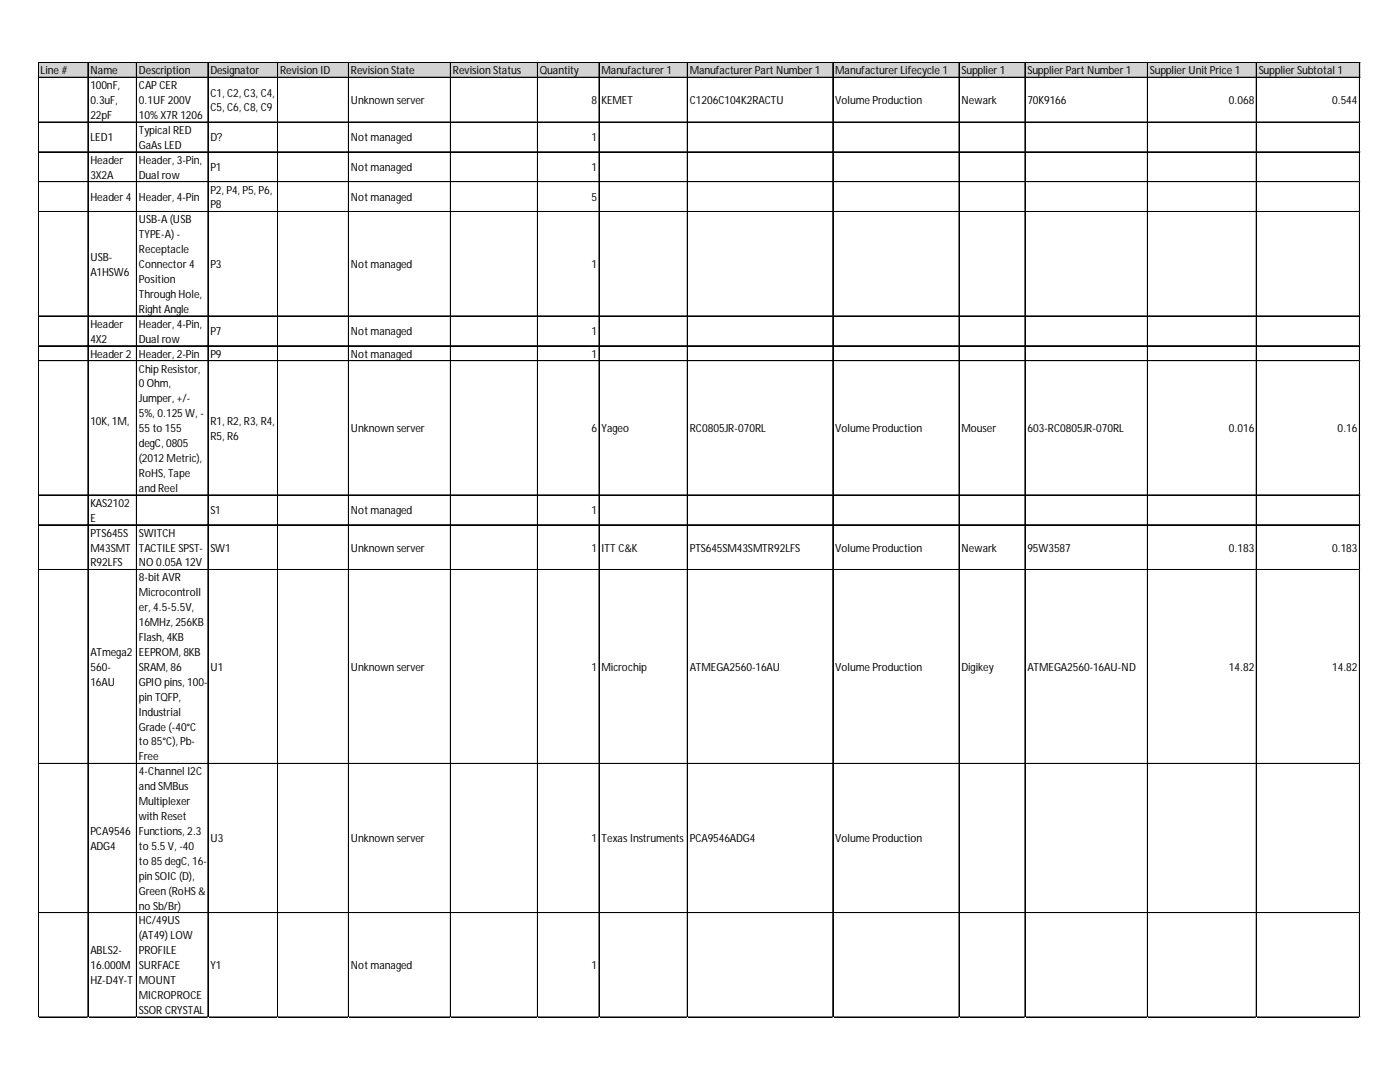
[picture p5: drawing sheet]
<svg xmlns="http://www.w3.org/2000/svg" width="279mm" height="216mm" viewBox="0 0 279 216" stroke-linecap="round" stroke-linejoin="round" font-family="sans-serif">
<defs><g id="words">
<g font-size="2.2">
<text x="8.1" y="14.8">Line #</text>
<text x="18" y="14.8">Name</text>
<text x="18" y="17.8">100nF,</text>
<text x="27.7" y="14.8">Description</text>
<text x="27.7" y="17.8">CAPCER</text>
<text x="42" y="14.8">Designator</text>
<text x="55.9" y="14.8">Revision ID</text>
<text x="70" y="14.8">Revision State</text>
<text x="90.4" y="14.8">Revision Status</text>
<text x="107.8" y="14.8">Quantity</text>
<text x="120" y="14.8">Manufacturer1</text>
<text x="137.7" y="14.8">ManufacturerPart Number1</text>
<text x="166.7" y="14.8">Manufacturer Lifecycle 1</text>
<text x="191.9" y="14.8">Supplier1</text>
<text x="205" y="14.8">SupplierPart Number1</text>
<text x="229.5" y="14.8">Supplier Unit Price 1</text>
<text x="251.2" y="14.8">SupplierSubtotal 1</text>
<text x="18" y="20.8">0.3uF,</text>
<text x="18" y="23.7">22pF</text>
<text x="27.7" y="20.8">0.1UF 200V</text>
<text x="27.7" y="23.7">10% X7R1206</text>
<text x="42" y="19.3">C1, C2, C3, C4,</text>
<text x="42" y="22.2">C5, C6, C8, C9</text>
<text x="70" y="20.8">Unknown server</text>
<text x="118" y="20.8">8</text>
<text x="120" y="20.8">KEMET</text>
<text x="137.7" y="20.8">C1206C104K2RACTU</text>
<text x="166.7" y="20.8">Volume Production</text>
<text x="191.9" y="20.8">Newark</text>
<text x="205" y="20.8">70K9166</text>
<text x="245.2" y="20.8">0.068</text>
<text x="265.8" y="20.8">0.544</text>
<text x="18" y="28.2">LED1</text>
<text x="27.7" y="26.7">Typical RED</text>
<text x="27.7" y="29.7">GaAs LED</text>
<text x="42" y="28.2">D?</text>
<text x="70" y="28.2">Not managed</text>
<text x="118" y="28.2">1</text>
<text x="18" y="32.7">Header</text>
<text x="18" y="35.6">3X2A</text>
<text x="27.7" y="32.7">Header, 3-Pin,</text>
<text x="27.7" y="35.6">Dual row</text>
<text x="42" y="34.2">P1</text>
<text x="70" y="34.2">Not managed</text>
<text x="118" y="34.2">1</text>
<text x="18" y="40.1">Header4</text>
<text x="27.7" y="40.1">Header, 4-Pin</text>
<text x="42" y="38.6">P2, P4, P5, P6,</text>
<text x="42" y="41.6">P8</text>
<text x="70" y="40.1">Not managed</text>
<text x="118" y="40.1">5</text>
<text x="27.7" y="44.6">USB-A (USB</text>
<text x="27.7" y="47.5">TYPE-A) -</text>
<text x="18" y="52">USB-</text>
<text x="27.7" y="50.5">Receptacle</text>
<text x="27.7" y="53.5">Connector4</text>
<text x="42" y="53.5">P3</text>
<text x="70" y="53.5">Not managed</text>
<text x="118" y="53.5">1</text>
<text x="18" y="55">A1HSW6</text>
<text x="27.7" y="56.5">Position</text>
<text x="27.7" y="59.5">Through Hole,</text>
<text x="18" y="65.4">Header</text>
<text x="27.7" y="62.4">Right Angle</text>
<text x="27.7" y="65.4">Header, 4-Pin,</text>
<text x="18" y="68.4">4X2</text>
<text x="18" y="71.4">Header2</text>
<text x="27.7" y="68.4">Dual row</text>
<text x="27.7" y="71.4">Header, 2-Pin</text>
<text x="42" y="66.9">P7</text>
<text x="42" y="71.4">P9</text>
<text x="70" y="66.9">Not managed</text>
<text x="70" y="71.4">Not managed</text>
<text x="118" y="66.9">1</text>
<text x="118" y="71.4">1</text>
<text x="27.7" y="74.3">Chip Resistor,</text>
<text x="27.7" y="77.3">0 Ohm,</text>
<text x="27.7" y="80.3">Jumper, +/-</text>
<text x="27.7" y="83.3">5%, 0.125 W, -</text>
<text x="18" y="84.8">10K, 1M,</text>
<text x="27.7" y="86.2">55 to 155</text>
<text x="27.7" y="89.2">degC, 0805</text>
<text x="42" y="84.8">R1, R2, R3, R4,</text>
<text x="42" y="87.7">R5, R6</text>
<text x="70" y="86.2">Unknown server</text>
<text x="118" y="86.2">6</text>
<text x="120" y="86.2">Yageo</text>
<text x="137.7" y="86.2">RC0805JR-070RL</text>
<text x="166.7" y="86.2">Volume Production</text>
<text x="191.9" y="86.2">Mouser</text>
<text x="205" y="86.2">603-RC0805JR-070RL</text>
<text x="245.2" y="86.2">0.016</text>
<text x="267" y="86.2">0.16</text>
<text x="27.7" y="92.2">(2012 Metric),</text>
<text x="27.7" y="95.2">RoHS, Tape</text>
<text x="18" y="101.1">KAS2102</text>
<text x="27.7" y="98.1">and Reel</text>
<text x="18" y="104.1">E</text>
<text x="18" y="107.1">PTS645S</text>
<text x="27.7" y="107.1">SWITCH</text>
<text x="42" y="102.6">S1</text>
<text x="70" y="102.6">Not managed</text>
<text x="118" y="102.6">1</text>
<text x="18" y="110.1">M43SMT</text>
<text x="18" y="113">R92LFS</text>
<text x="27.7" y="110.1">TACTILE SPST-</text>
<text x="27.7" y="113">NO 0.05A 12V</text>
<text x="42" y="110.1">SW1</text>
<text x="70" y="110.1">Unknown server</text>
<text x="118" y="110.1">1</text>
<text x="120" y="110.1">ITT C&amp;K</text>
<text x="137.7" y="110.1">PTS645SM43SMTR92LFS</text>
<text x="166.7" y="110.1">Volume Production</text>
<text x="191.9" y="110.1">Newark</text>
<text x="205" y="110.1">95W3587</text>
<text x="245.2" y="110.1">0.183</text>
<text x="265.8" y="110.1">0.183</text>
<text x="27.7" y="116">8-bit AVR</text>
<text x="27.7" y="119">Microcontroll</text>
<text x="27.7" y="122">er, 4.5-5.5V,</text>
<text x="27.7" y="124.9">16MHz, 256KB</text>
<text x="18" y="130.9">ATmega2</text>
<text x="27.7" y="127.9">Flash, 4KB</text>
<text x="27.7" y="130.9">EEPROM, 8KB</text>
<text x="18" y="133.9">560-</text>
<text x="18" y="136.8">16AU</text>
<text x="27.7" y="133.9">SRAM, 86</text>
<text x="27.7" y="136.8">GPIO pins, 100-</text>
<text x="42" y="133.9">U1</text>
<text x="70" y="133.9">Unknown server</text>
<text x="118" y="133.9">1</text>
<text x="120" y="133.9">Microchip</text>
<text x="137.7" y="133.9">ATMEGA2560-16AU</text>
<text x="166.7" y="133.9">Volume Production</text>
<text x="191.9" y="133.9">Digikey</text>
<text x="205" y="133.9">ATMEGA2560-16AU-ND</text>
<text x="245.2" y="133.9">14.82</text>
<text x="265.8" y="133.9">14.82</text>
<text x="27.7" y="139.8">pin TQFP,</text>
<text x="27.7" y="142.8">Industrial</text>
<text x="27.7" y="145.8">Grade (-40°C</text>
<text x="27.7" y="148.7">to 85°C), Pb-</text>
<text x="27.7" y="151.7">Free</text>
<text x="27.7" y="154.7">4-Channel I2C</text>
<text x="27.7" y="157.7">and SMBus</text>
<text x="27.7" y="160.7">Multiplexer</text>
<text x="18" y="166.6">PCA9546</text>
<text x="27.7" y="163.6">with Reset</text>
<text x="27.7" y="166.6">Functions, 2.3</text>
<text x="18" y="169.6">ADG4</text>
<text x="27.7" y="169.6">to 5.5 V, -40</text>
<text x="27.7" y="172.6">to 85 degC, 16-</text>
<text x="42" y="168.1">U3</text>
<text x="70" y="168.1">Unknown server</text>
<text x="118" y="168.1">1</text>
<text x="120" y="168.1">Texas Instruments</text>
<text x="137.7" y="168.1">PCA9546ADG4</text>
<text x="166.7" y="168.1">Volume Production</text>
<text x="27.7" y="175.5">pin SOIC(D),</text>
<text x="27.7" y="178.5">Green (RoHS&amp;</text>
<text x="27.7" y="181.5">no Sb/Br)</text>
<text x="27.7" y="184.5">HC/49US</text>
<text x="18" y="190.4">ABLS2-</text>
<text x="27.7" y="187.4">(AT49) LOW</text>
<text x="27.7" y="190.4">PROFILE</text>
<text x="18" y="193.4">16.000M</text>
<text x="18" y="196.4">HZ-D4Y-T</text>
<text x="27.7" y="193.4">SURFACE</text>
<text x="27.7" y="196.4">MOUNT</text>
<text x="42" y="193.4">Y1</text>
<text x="70" y="193.4">Not managed</text>
<text x="118" y="193.4">1</text>
<text x="27.7" y="199.3">MICROPROCE</text>
<text x="27.7" y="202.3">SSOR CRYSTAL</text>
</g>
</g></defs>
<path d="M7.7 12.5h263.8v3h-263.8z" fill="#d3d3d3"/>
<g fill="none" stroke="#000" stroke-width=".2">
<path d="M7.6 12.4v190.7M7.7 12.4v190.7M7.7 12.4h263.7M7.7 12.5h263.7M7.7 15.4h263.7M7.7 15.5h263.7M17.5 12.6v190.5M17.6 12.6v190.5M27.2 12.6v190.5M27.3 12.6v190.5M41.5 12.6v190.5M55.4 12.6v190.5"/>
<path d="M69.5 12.6v190.5M69.6 12.6v190.5M89.9 12.6v190.5M107.3 12.6v190.5M119.5 12.6v190.5M119.6 12.6v190.5M137.2 12.6v190.5M166.2 12.6v190.5M166.3 12.6v190.5M191.4 12.6v190.5M204.5 12.6v190.5M204.6 12.6v190.5"/>
<path d="M229 12.6v190.5M250.7 12.6v190.5M250.8 12.6v190.5M271.3 12.6v190.5M271.4 12.6v190.5M7.7 24.3h263.7M7.7 24.4h263.7M7.7 30.3h263.7M7.7 30.4h263.7M7.7 36.2h263.7M7.7 36.3h263.7M7.7 42.2h263.7"/>
<path d="M7.7 42.3h263.7M7.7 63h263.7M7.7 63.1h263.7M7.7 69h263.7M7.7 72h263.7M7.7 98.7h263.7M7.7 98.8h263.7M7.7 104.7h263.7M7.7 104.8h263.7M7.7 113.6h263.7M7.7 113.7h263.7M7.7 152.3h263.7"/>
<path d="M7.7 152.4h263.7M7.7 182.1h263.7M7.7 182.2h263.7M7.7 202.9h263.7M7.7 203h263.7"/>
</g>
<path d="M7.6 203.1h.1" fill="none" stroke="#e0e0e0" stroke-width=".2"/>
<path d="M7.6 203.1h.1z" fill="#e0e0e0"/>
<path d="M17.5 203.1h.1" fill="none" stroke="#e0e0e0" stroke-width=".2"/>
<path d="M17.5 203.1h.2z" fill="#e0e0e0"/>
<path d="M27.2 203.1h.1" fill="none" stroke="#e0e0e0" stroke-width=".2"/>
<path d="M27.2 203.1h.1z" fill="#e0e0e0"/>
<path d="M41.5 203.1h.1" fill="none" stroke="#e0e0e0" stroke-width=".2"/>
<path d="M41.5 203.1h.1z" fill="#e0e0e0"/>
<path d="M55.4 203.1h.1" fill="none" stroke="#e0e0e0" stroke-width=".2"/>
<path d="M55.4 203.1h.1z" fill="#e0e0e0"/>
<path d="M69.5 203.1h.1" fill="none" stroke="#e0e0e0" stroke-width=".2"/>
<path d="M69.5 203.1h.2z" fill="#e0e0e0"/>
<path d="M89.9 203.1h.1" fill="none" stroke="#e0e0e0" stroke-width=".2"/>
<path d="M89.9 203.1h.1z" fill="#e0e0e0"/>
<path d="M107.3 203.1h.1" fill="none" stroke="#e0e0e0" stroke-width=".2"/>
<path d="M107.3 203.1h.1z" fill="#e0e0e0"/>
<path d="M119.5 203.1h.1" fill="none" stroke="#e0e0e0" stroke-width=".2"/>
<path d="M119.5 203.1h.2z" fill="#e0e0e0"/>
<path d="M137.2 203.1h.1" fill="none" stroke="#e0e0e0" stroke-width=".2"/>
<path d="M137.2 203.1h.1z" fill="#e0e0e0"/>
<path d="M166.2 203.1h.1" fill="none" stroke="#e0e0e0" stroke-width=".2"/>
<path d="M166.2 203.1h.1z" fill="#e0e0e0"/>
<path d="M191.4 203.1h.1" fill="none" stroke="#e0e0e0" stroke-width=".2"/>
<path d="M191.4 203.1h.1z" fill="#e0e0e0"/>
<path d="M204.5 203.1h.1" fill="none" stroke="#e0e0e0" stroke-width=".2"/>
<path d="M204.5 203.1h.2z" fill="#e0e0e0"/>
<path d="M229 203.1h.1" fill="none" stroke="#e0e0e0" stroke-width=".2"/>
<path d="M229 203.1h.1z" fill="#e0e0e0"/>
<path d="M250.7 203.1h.1" fill="none" stroke="#e0e0e0" stroke-width=".2"/>
<path d="M250.7 203.1h.1z" fill="#e0e0e0"/>
<path d="M271.3 203.1h.1" fill="none" stroke="#e0e0e0" stroke-width=".2"/>
<path d="M271.3 203.1h.1z" fill="#e0e0e0"/>
<path d="M271.4 24.3h.1" fill="none" stroke="#e0e0e0" stroke-width=".2"/>
<path d="M271.4 24.3l.1 .2z" fill="#e0e0e0"/>
<path d="M271.4 30.3h.1" fill="none" stroke="#e0e0e0" stroke-width=".2"/>
<path d="M271.4 30.3l.1 .1z" fill="#e0e0e0"/>
<path d="M271.4 36.2h.1" fill="none" stroke="#e0e0e0" stroke-width=".2"/>
<path d="M271.4 36.2l.1 .2z" fill="#e0e0e0"/>
<path d="M271.4 42.2h.1" fill="none" stroke="#e0e0e0" stroke-width=".2"/>
<path d="M271.4 42.2l.1 .1z" fill="#e0e0e0"/>
<path d="M271.4 63h.1" fill="none" stroke="#e0e0e0" stroke-width=".2"/>
<path d="M271.4 63l.1 .2z" fill="#e0e0e0"/>
<path d="M271.4 69h.1" fill="none" stroke="#e0e0e0" stroke-width=".2"/>
<path d="M271.4 69l.1 .1z" fill="#e0e0e0"/>
<path d="M271.4 72h.1" fill="none" stroke="#e0e0e0" stroke-width=".2"/>
<path d="M271.4 72l.1 .1z" fill="#e0e0e0"/>
<path d="M271.4 98.7h.1" fill="none" stroke="#e0e0e0" stroke-width=".2"/>
<path d="M271.4 98.7l.1 .2z" fill="#e0e0e0"/>
<path d="M271.4 104.7h.1" fill="none" stroke="#e0e0e0" stroke-width=".2"/>
<path d="M271.4 104.7l.1 .1z" fill="#e0e0e0"/>
<path d="M271.4 113.6h.1" fill="none" stroke="#e0e0e0" stroke-width=".2"/>
<path d="M271.4 113.6l.1 .2z" fill="#e0e0e0"/>
<path d="M271.4 152.3h.1" fill="none" stroke="#e0e0e0" stroke-width=".2"/>
<path d="M271.4 152.3l.1 .2z" fill="#e0e0e0"/>
<path d="M271.4 182.1h.1" fill="none" stroke="#e0e0e0" stroke-width=".2"/>
<path d="M271.4 182.1l.1 .1z" fill="#e0e0e0"/>
<path d="M271.4 202.9h.1" fill="none" stroke="#e0e0e0" stroke-width=".2"/>
<path d="M271.4 202.9l.1 .2z" fill="#e0e0e0"/>
<use href="#words"/>
</svg>
